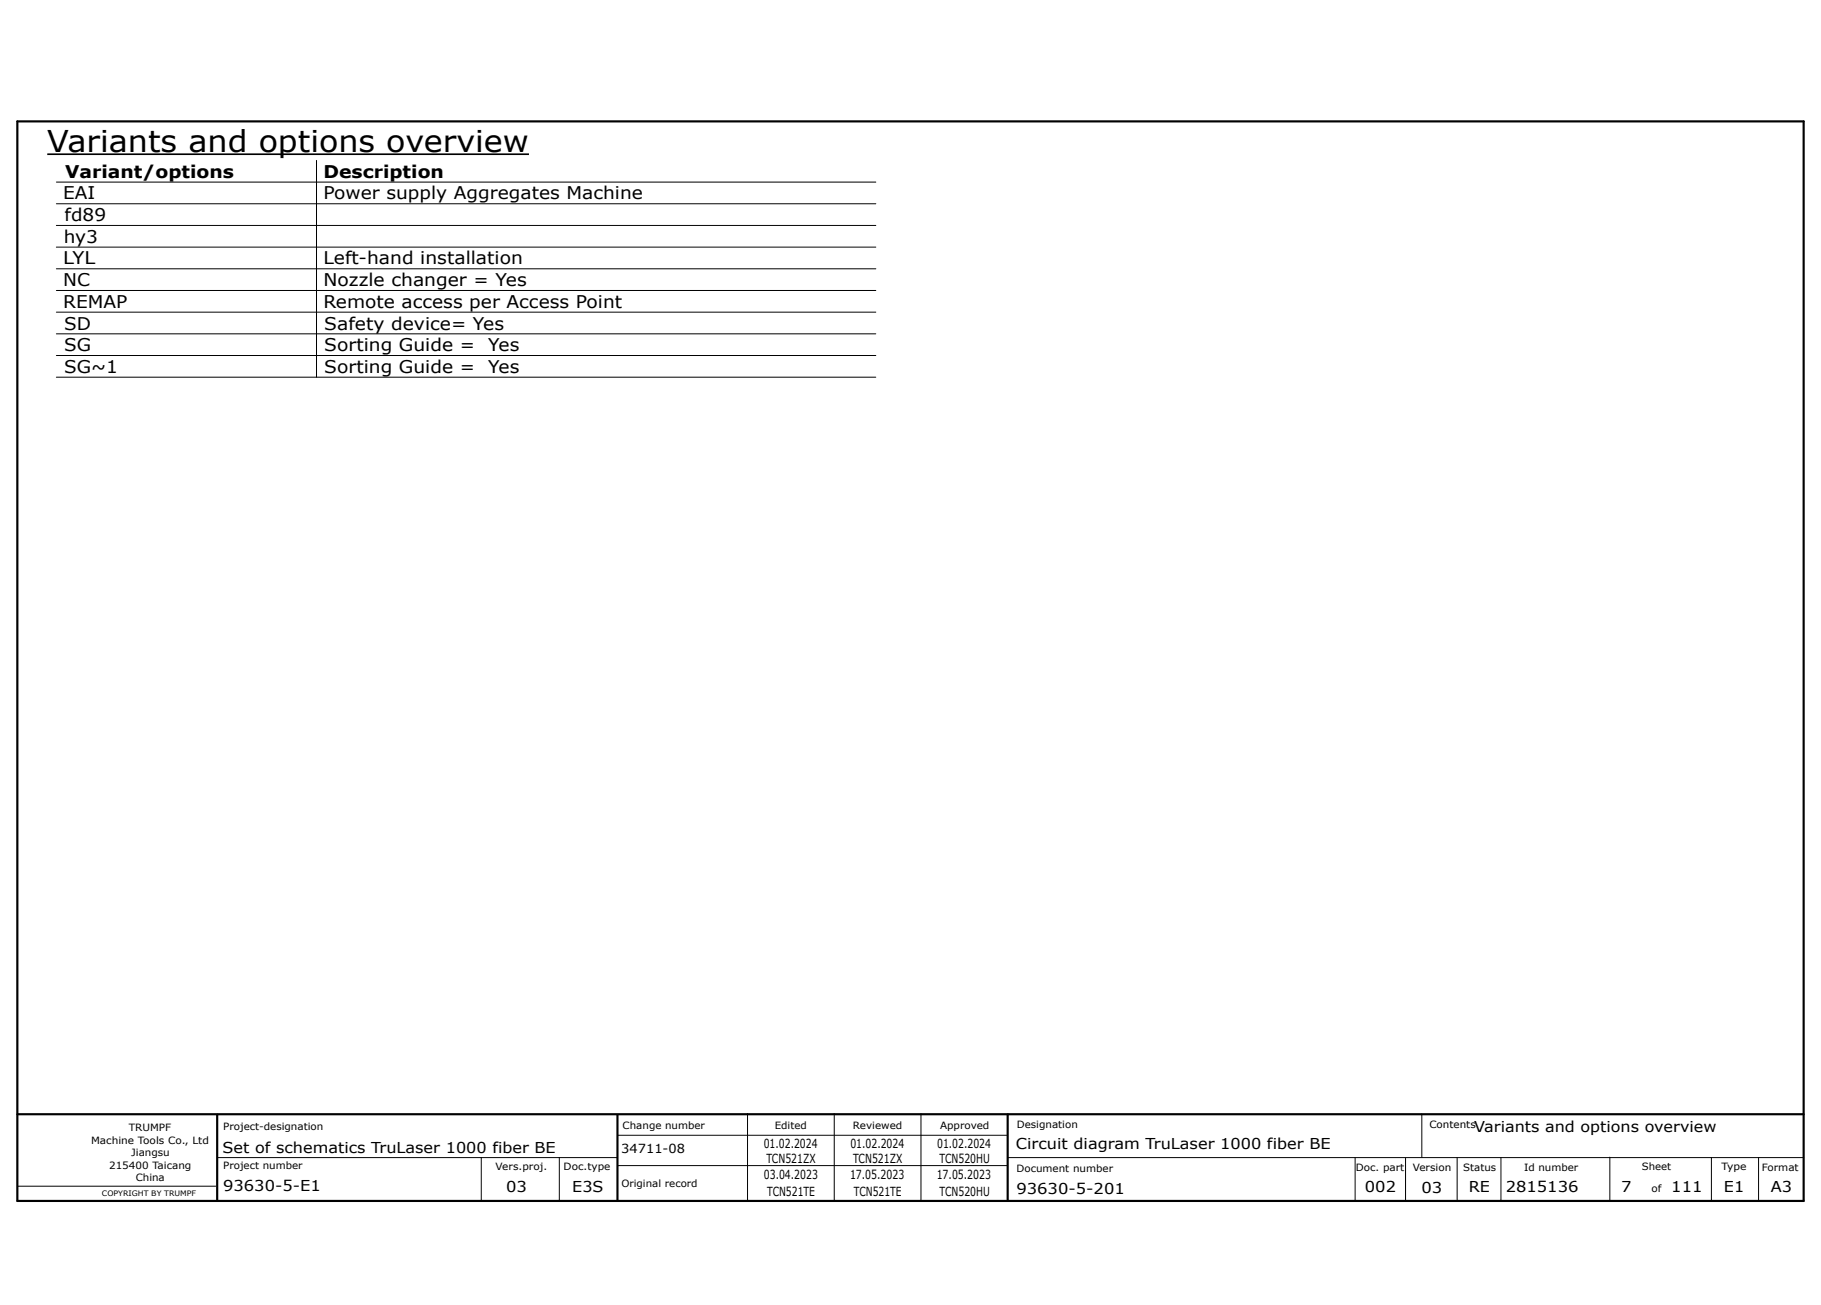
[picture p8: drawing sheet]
<svg xmlns="http://www.w3.org/2000/svg" width="420mm" height="301mm" viewBox="0 0 420 301" stroke-linecap="round" stroke-linejoin="round" font-family="sans-serif">
<defs><g id="words">
<text font-size="6.9" x="10.9" y="35">Variants and options overview</text>
<g font-size="4">
<text x="15" y="41">Variant/options</text>
<text x="74.6" y="41">Description</text>
<text x="14.6" y="46">EAI</text>
<text x="74.6" y="46">Power supply Aggregates Machine</text>
<text x="14.9" y="51">fd89</text>
<text x="14.7" y="56">hy3</text>
<text x="14.6" y="61">LYL</text>
<text x="14.6" y="66">NC</text>
<text x="74.6" y="61">Left-hand installation</text>
<text x="74.6" y="66">Nozzle changer = Yes</text>
<text x="14.6" y="71">REMAP</text>
<text x="74.6" y="71">Remote access per Access Point</text>
<text x="14.8" y="76">SD</text>
<text x="74.8" y="76">Safety device= Yes</text>
<text x="14.8" y="81">SG</text>
<text x="74.8" y="81">Sorting Guide =</text>
<text x="112.6" y="81">Yes</text>
<text x="14.8" y="86">SG~1</text>
<text x="74.8" y="86">Sorting Guide =</text>
<text x="112.6" y="86">Yes</text>
</g>
<g font-size="3.5">
<text x="340" y="261">Variants and options overview</text>
<text x="51.3" y="266">Set of schematics TruLaser 1000 fiber BE</text>
<text x="234.3" y="265">Circuit diagram TruLaser 1000 fiber BE</text>
<text x="51.5" y="274.7">93630-5-E1</text>
<text x="116.8" y="274.9">03</text>
<text x="132" y="274.9">E3S</text>
<text x="234.4" y="275.3">93630-5-201</text>
<text x="314.8" y="275">002</text>
<text x="327.8" y="275.1">03</text>
<text x="338.8" y="275">RE</text>
<text x="347.3" y="275">2815136</text>
<text x="373.9" y="274.9">7</text>
<text x="385.5" y="274.9">111</text>
<text x="397.6" y="274.9">E1</text>
<text x="408.4" y="275">A3</text>
</g>
<g font-size="2.9">
<text x="143.3" y="266">34711-08</text>
<text x="176.1" y="264.9">01.02.2024</text>
<text x="176.8" y="268.4">TCN521ZX</text>
<text x="196.1" y="264.9">01.02.2024</text>
<text x="196.8" y="268.4">TCN521ZX</text>
<text x="216.1" y="264.9">01.02.2024</text>
<text x="216.7" y="268.4">TCN520HU</text>
<text x="176.2" y="271.9">03.04.2023</text>
<text x="176.9" y="275.9">TCN521TE</text>
<text x="196" y="271.9">17.05.2023</text>
<text x="196.9" y="275.9">TCN521TE</text>
<text x="216" y="271.9">17.05.2023</text>
<text x="216.7" y="275.9">TCN520HU</text>
</g>
<g font-size="2.3">
<text x="21" y="263.8">Machine Tools Co., Ltd</text>
<text x="29.7" y="260.8">TRUMPF</text>
<text x="51.5" y="260.7">Project-designation</text>
<text x="143.6" y="260.4">Change number</text>
<text x="178.7" y="260.4">Edited</text>
<text x="196.7" y="260.4">Reviewed</text>
<text x="216.8" y="260.4">Approved</text>
<text x="234.5" y="260.2">Designation</text>
<text x="329.7" y="260.1">Contents</text>
<text x="25.2" y="269.6">215400 Taicang</text>
<text x="30.3" y="266.7">Jiangsu</text>
<text x="51.5" y="269.7">Project number</text>
<text x="114.3" y="269.9">Vers.proj.</text>
<text x="130" y="269.9">Doc.type</text>
<text x="378.7" y="269.9">Sheet</text>
<text x="397.1" y="269.9">Type</text>
<text x="406.4" y="270">Format</text>
<text x="31.3" y="272.5">China</text>
<text x="143.3" y="273.9">Original record</text>
<text x="234.4" y="270.3">Document number</text>
<text x="312.7" y="270">Doc. part</text>
<text x="325.8" y="270.1">Version</text>
<text x="337.5" y="270">Status</text>
<text x="351.5" y="270.1">Id number</text>
<text x="380.9" y="274.9">of</text>
</g>
<text font-size="1.7" x="23.5" y="275.8">COPYRIGHT BY TRUMPF</text>
</g></defs>
<path d="M4 28h412v249h-412zM4 257h412M50.1 257.1v19.8M142.4 257.2v19.8M232.4 257.1v19.7" fill="none" stroke="#000" stroke-width=".5"/>
<g fill="none" stroke="#000" stroke-width=".23">
<path d="M73 37v50M13 42h189M13 47h189M13 52h189M13 57h189M13 62h189M13 67h189M13 72h189M13 77h189M13 82h189M13 87h189M172.4 256.9v20"/>
<path d="M192.4 256.9v20M212.4 256.9v20M327.9 256.9v10M4.1 273.6h45.7M50.1 267h92.2M111 267v10M129 267v10M142.4 261.9h90M142.4 268.9h90M232.5 267h183.5M312.5 267.1v9.8M324.2 267.1v10"/>
<path d="M336.1 267v10M346.2 267v10.1M371.3 266.9v10M394.7 267v10M405.6 267v10"/>
</g>
<path d="M10.9 35.6h111.1" fill="none" stroke="#000" stroke-width=".41"/>
<use href="#words"/>
</svg>
